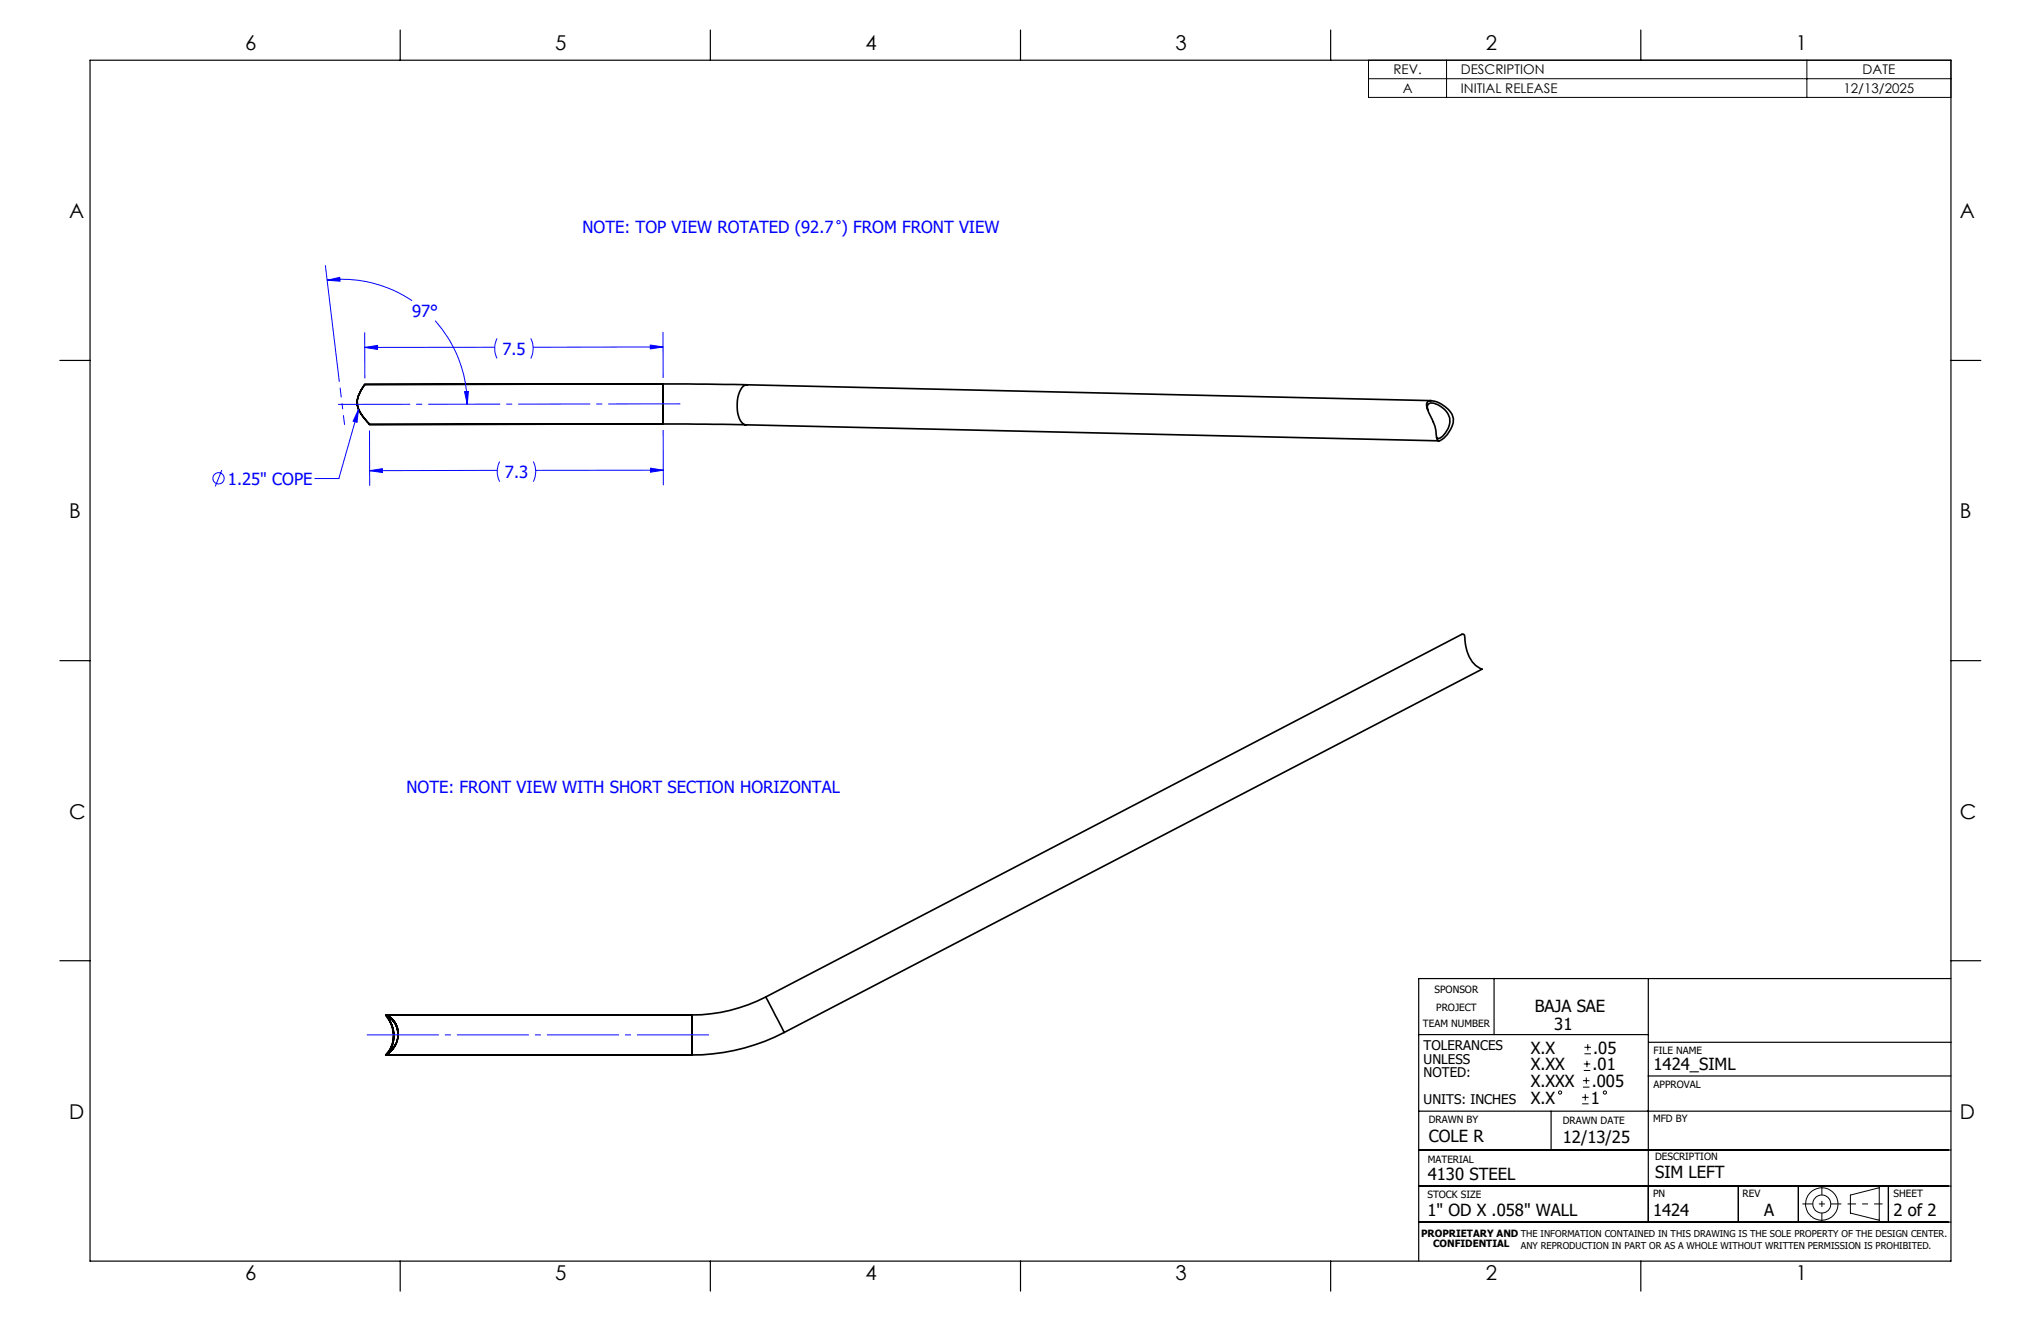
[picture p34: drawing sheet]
<svg xmlns="http://www.w3.org/2000/svg" width="432mm" height="279mm" viewBox="0 0 432 279" stroke-linecap="round" stroke-linejoin="round" font-family="sans-serif">
<defs><g id="words">
<g font-size="4.3">
<text x="51.9" y="10.7">6</text>
<text x="117.5" y="10.7">5</text>
<text x="183.1" y="10.7">4</text>
<text x="248.7" y="10.7">3</text>
<text x="314.3" y="10.7">2</text>
<text x="379.9" y="10.7">1</text>
<text x="14.6" y="46.1">A</text>
<text x="414.7" y="46.1">A</text>
<text x="14.6" y="109.6">B</text>
<text x="414.7" y="109.6">B</text>
<text x="14.6" y="173.1">C</text>
<text x="414.7" y="173.1">C</text>
<text x="14.6" y="236.6">D</text>
<text x="414.7" y="236.6">D</text>
<text x="51.9" y="270.8">6</text>
<text x="117.5" y="270.8">5</text>
<text x="183.1" y="270.8">4</text>
<text x="248.7" y="270.8">3</text>
<text x="314.3" y="270.8">2</text>
<text x="379.9" y="270.8">1</text>
</g>
<g font-size="3.5" fill="#00f">
<text x="123.2" y="49.4">NOTE: TOP VIEW ROTATED (92.7 ) FROM FRONT VIEW</text>
<text x="87.2" y="67.1">97°</text>
<text x="106.3" y="75.1">7.5</text>
<text x="106.8" y="101.1">7.3</text>
<text x="48.2" y="102.5">1.25&quot; COPE</text>
<text x="86" y="167.7">NOTE: FRONT VIEW WITH SHORT SECTION HORIZONTAL</text>
</g>
<g font-size="3.5">
<text x="324.7" y="214">BAJA SAE</text>
<text x="328.8" y="217.9">31</text>
<text x="323.8" y="222.9">X.X</text>
<text x="323.8" y="226.4">X.XX</text>
<text x="336.9" y="226.4">.01</text>
<text x="337.1" y="222.9">.05</text>
<text x="349.8" y="226.4">1424_SIML</text>
<text x="323.8" y="229.9">X.XXX</text>
<text x="323.8" y="233.5">X.X</text>
<text x="336.6" y="233.5">1</text>
<text x="336.8" y="229.9">.005</text>
<text x="302.3" y="241.5">COLE R</text>
<text x="330.6" y="241.7">12/13/25</text>
<text x="302.1" y="249.7">4130 STEEL</text>
<text x="350.1" y="249.1">SIM LEFT</text>
<text x="302" y="257.2">1&quot; OD X .058&quot; WALL</text>
<text x="349.7" y="257.2">1424</text>
<text x="373.2" y="257.2">A</text>
<text x="400.6" y="257.1">2 of 2</text>
</g>
<g font-size="2.8">
<text x="294.8" y="15.7">REV.</text>
<text x="309.1" y="15.7">DESCRIPTION</text>
<text x="394.1" y="15.7">DATE</text>
<text x="296.8" y="19.7">A</text>
<text x="309.1" y="19.7">INITIAL RELEASE</text>
<text x="390" y="19.7">12/13/2025</text>
<text x="301.2" y="222.2">TOLERANCES</text>
<text x="301.2" y="225">UNLESS</text>
<text x="301.2" y="227.8">NOTED:</text>
<text x="301.2" y="233.5">UNITS: INCHES</text>
</g>
<g font-size="2.1">
<text x="303.5" y="210">SPONSOR</text>
<text x="303.8" y="213.9">PROJECT</text>
<text x="301" y="217.3">TEAM NUMBER</text>
<text x="349.8" y="222.9">FILE NAME</text>
<text x="349.8" y="230.2">APPROVAL</text>
<text x="302.3" y="237.5">DRAWN BY</text>
<text x="330.6" y="237.7">DRAWN DATE</text>
<text x="349.7" y="237.3">MFD BY</text>
<text x="302.1" y="245.9">MATERIAL</text>
<text x="350.1" y="245.4">DESCRIPTION</text>
<text x="302" y="253.3">STOCK SIZE</text>
<text x="349.7" y="253.3">PN</text>
<text x="368.7" y="253.2">REV</text>
<text x="400.6" y="253.2">SHEET</text>
<text x="300.7" y="261.6">PROPRIETARY AND THE INFORMATION CONTAINED IN THIS DRAWING IS THE SOLE PROPERTY OF THE DESIGN CENTER.</text>
<text x="303.2" y="263.8">CONFIDENTIAL</text>
</g>
<text font-size="2" x="321.8" y="264.2">ANY REPRODUCTION IN PART OR AS A WHOLE WITHOUT WRITTEN PERMISSION IS PROHIBITED.</text>
</g></defs>
<g fill="none" stroke="#000" stroke-width=".35">
<path d="M77.2 81.4l-.8 1.1a4.4 4.4 0 0 0 .6 5.9l1.2 1.3h62.1M140.3 81.2l17.7 .2M140.3 89.7l17.5 .2M140.3 81.2v8.5M140.3 81.2l-63.1 .1M157.8 89.9l146.6 3.3M158 81.4a2.33 2.33 0 0 0-1.7 2 7 7 0 0 0 .7 6.1l.8 .4M158 81.4l144.8 3.3M302 86.7v-.1a.99 .99 0 0 1 .6-1.4 4.3 4.3 0 0 1 4.1 4.2 4.4 4.4 0 0 1-2.4 3.3l-.4-.2M302.1 84.9a3.9 3.9 0 0 1 3.6 1.1 3.4 3.4 0 0 1 1.2 4.8 3.7 3.7 0 0 1-2.6 2.4l-.3-.4a10.8 10.8 0 0 0-1.7-5.6 3.2 3.2 0 0 1-.5-1.9zM313.5 141.5a5.6 5.6 0 0 1-3.3-4.6l-.4-2.5-.2-.3-.3 .1-147.3 76.7M313.5 141.5l-147.6 76.9"/>
<path d="M81.7 214.7a4.6 4.6 0 0 1 .6 8l-.7 .4a6.2 6.2 0 0 0 0-8.3zM81.7 214.7a4.6 4.6 0 0 1 .6 8l-.7 .4 .5-.5M81.7 214.7h64.7M82.2 215.1a4 4 0 0 1 2 4 3.9 3.9 0 0 0-2-3.9v.1a6.6 6.6 0 0 1 0 7.3l.8-.7 .7-1-.8 1.1-.8 .7a6.5 6.5 0 0 0 0-7.5zM146.4 214.7v8.4M162 210.9a33.8 33.8 0 0 1-15.6 3.8M162 210.9l3.9 7.5M165.9 218.4a42.2 42.2 0 0 1-19.5 4.7M81.6 223.1h64.8"/>
</g>
<g fill="none" stroke="#00f" stroke-width=".21">
<path d="M68.8 56.1l3 24.7M69.2 59.3l2.7-.6v.8zM69.2 59.3a26.4 26.4 0 0 1 18 4.3M77.2 73.5l2.7-.4v.8zM77.2 70.3v9.7M92.1 67.8a26.7 26.7 0 0 1 6.7 17.7M104.7 73.4l-27.5 .1M105.2 71.6a4.8 4.8 0 0 0 0 4.2M112.3 71.6a4.8 4.8 0 0 1 0 4.2M137.6 73l2.7 .4-2.7 .4zM140.3 70.2v9.7M140.3 73.4h-27.5"/>
<path d="M46.9 99.4l-1.4 3.5M75.8 86.6l-.3 2.7-.8-.2zM75.8 86.6l-4.1 14.6h-5.1M78.2 91.1v11.6M78.2 99.6l2.7-.5v.8zM98.3 82.8h.8l-.3 2.7zM105.2 99.5l-27 .1M105.7 97.6l-.1 .3a4.7 4.7 0 0 0 .1 4M112.8 97.6a4.6 4.6 0 0 1 0 4.3M137.6 99l2.7 .4-2.7 .5zM140.3 90.9v11.7M140.3 99.4l-27 .1"/>
<circle cx="177.4" cy="47" r=".35"/>
<circle cx="46.2" cy="101.2" r="1.19"/>
</g>
<g fill="none" stroke="#000" stroke-width=".21">
<path d="M289.5 12.7h123.2v7.9h-123.2zM289.5 16.7h123.2M306 12.7v7.9M382.3 12.7v7.9M334.7 233.5h1.4M334.7 232.1h1.4M334.9 229.9h1.4M334.9 228.6h1.4M335.1 226.4h1.3M335.1 225h1.3M335.2 222.9h1.4M335.2 221.5h1.4"/>
<path d="M335.4 231.4v1.4M335.6 227.9v1.3M335.7 224.4v1.3M335.9 220.8v1.4M391.5 252.8l6.1-1.6v6.9l-6.1-1.5z"/>
<circle cx="330" cy="231.1" r=".34"/>
<circle cx="339.5" cy="231.1" r=".34"/>
<circle cx="385.4" cy="254.6" r="1.9"/>
<circle cx="385.4" cy="254.7" r="3.4"/>
</g>
<path d="M381.3 254.6h8.3" fill="none" stroke="#000" stroke-width=".21" stroke-dasharray="15.2 1.3 1.3 1.3" stroke-dashoffset="13" stroke-linecap="butt"/>
<path d="M385.4 250.8v7.7" fill="none" stroke="#000" stroke-width=".21" stroke-dasharray="15.2 1.3 1.3 1.3" stroke-dashoffset="13.3" stroke-linecap="butt"/>
<path d="M390.9 254.6h7.4" fill="none" stroke="#000" stroke-width=".21" stroke-dasharray="15.2 1.3 1.3 1.3" stroke-dashoffset="13.4" stroke-linecap="butt"/>
<path d="M144.5 85.4l-73.5 .1M150.5 218.9h-73.4" fill="none" stroke="#00f" stroke-width=".21" stroke-dasharray="15.2 1.3 1.3 1.3" stroke-dashoffset="-.5" stroke-linecap="butt"/>
<path d="M72.9 89.9l-.9-7.9" fill="none" stroke="#00f" stroke-width=".21" stroke-dasharray="15.2 1.3 1.3 1.3" stroke-dashoffset="13.2" stroke-linecap="butt"/>
<g fill="none" stroke="#000" stroke-width=".25">
<path d="M19 12.7h393.7v254h-393.7zM84.7 6.4v6.3M150.3 6.4v6.3M215.9 6.4v6.3M281.5 6.4v6.3M347.1 6.4v6.3M12.7 76.2h6.3M412.7 76.2h6.4M12.7 139.7h6.3M412.7 139.7h6.4M12.7 203.2h6.3M300.1 218.8h48.6"/>
<path d="M316.1 206.9v11.9M348.7 207v51.5M412.7 207h-112.6v59.7M412.7 203.2h6.4M300.1 235h112.6M328.2 235v8.2M348.7 227.6h64M348.8 220.5h64M300.1 258.5h112.6M300.1 250.9h112.6M300.1 243.2h112.6M367.8 250.9v7.6"/>
<path d="M380.5 250.9v7.6M399.5 250.9v7.6M84.7 266.7v6.4M150.3 266.7v6.4M215.9 266.7v6.4M281.5 266.7v6.4M347.1 266.7v6.4"/>
</g>
<g fill="#00f">
<path d="M75.8 86.6l-.3 2.7-.8-.2z"/>
<path d="M69.2 59.3l2.7 .2v-.8zM98.3 82.8l.5 2.7 .3-2.7zM78.2 99.6l2.7-.5v.8zM137.6 99l2.7 .4-2.7 .5zM137.6 73l2.7 .4-2.7 .4zM77.2 73.5l2.7-.4v.8z"/>
</g>
<use href="#words"/>
</svg>
